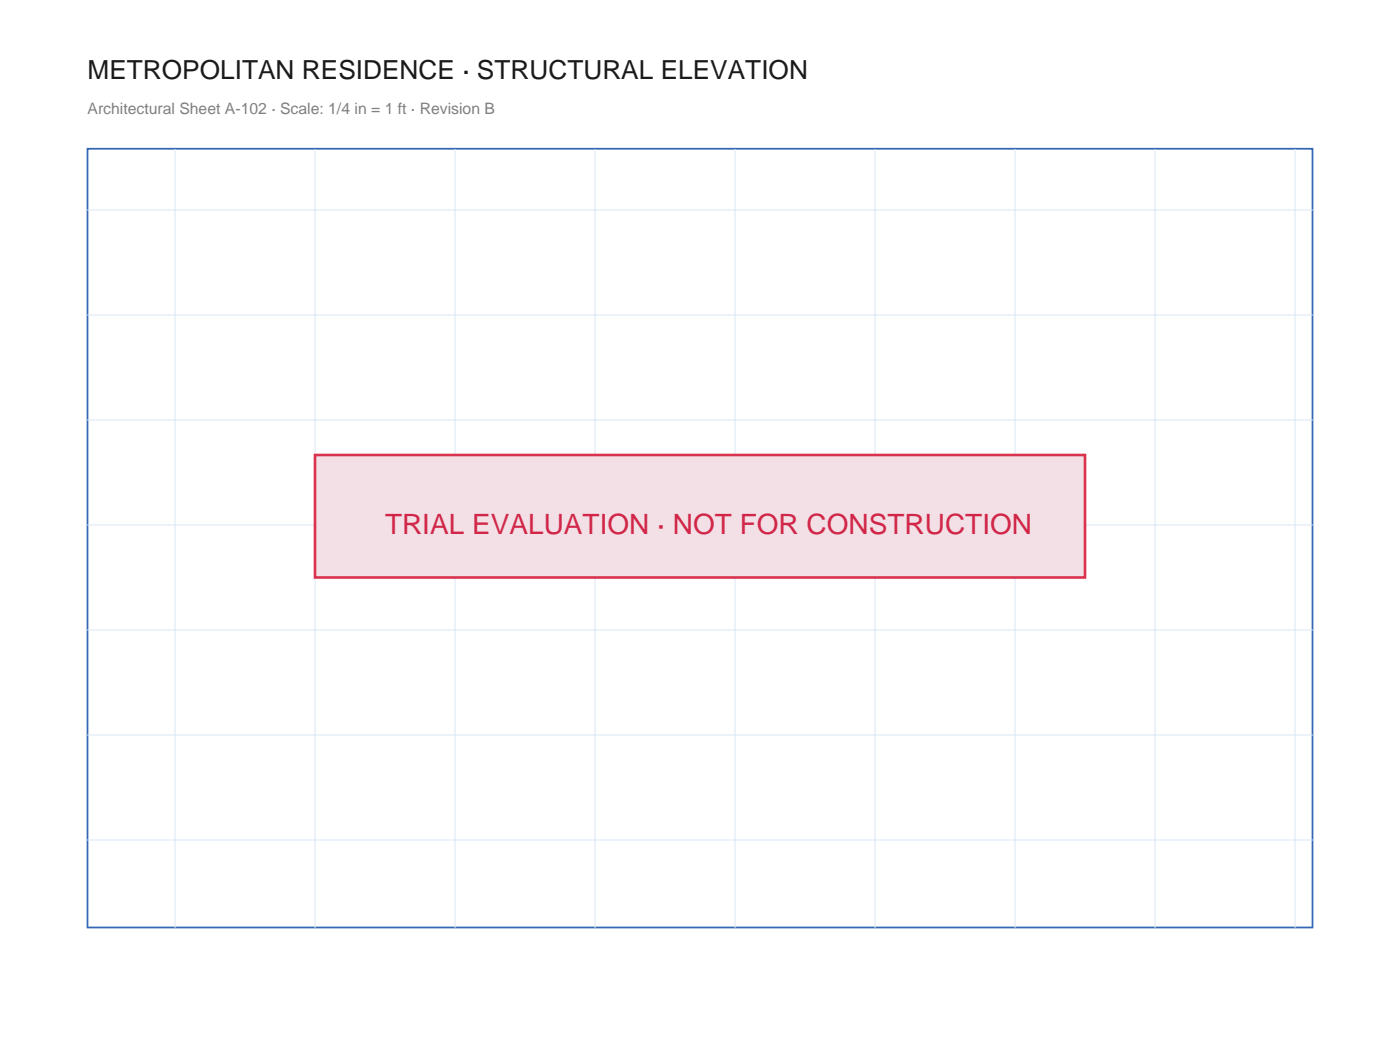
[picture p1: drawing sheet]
<svg xmlns="http://www.w3.org/2000/svg" width="282mm" height="212mm" viewBox="0 0 282 212" stroke-linecap="round" stroke-linejoin="round" font-family="sans-serif">
<defs><g id="words">
<text font-size="5.6" fill="#d12647" x="77.6" y="107.6">TRIAL EVALUATION · NOT FOR CONSTRUCTION</text>
<text font-size="5.3" fill="#1a1a1a" x="17.6" y="15.9">METROPOLITAN RESIDENCE · STRUCTURAL ELEVATION</text>
<text font-size="3.2" fill="#808080" x="17.6" y="22.9">Architectural Sheet A-102 · Scale: 1/4 in = 1 ft · Revision B</text>
</g></defs>
<path d="M17.6 30h247v157h-247z" fill="none" stroke="#3366b3" stroke-width=".35"/>
<g fill="none" stroke="#d9e6f5" stroke-width=".2">
<path d="M35.3 30v157M63.5 30v157M91.7 30v157M119.9 30v157M148.2 30v157M176.4 30v157M204.6 30v157M232.8 30v157M261.1 30v157M17.6 42.3h247M17.6 63.5h247M17.6 84.7h247"/>
<path d="M17.6 105.8h247M17.6 127h247M17.6 148.2h247M17.6 169.3h247"/>
</g>
<path d="M63.5 91.7h155.2v24.7h-155.2z" fill="#f2e0e6" stroke="#d9334d" stroke-width=".53"/>
<use href="#words"/>
</svg>
